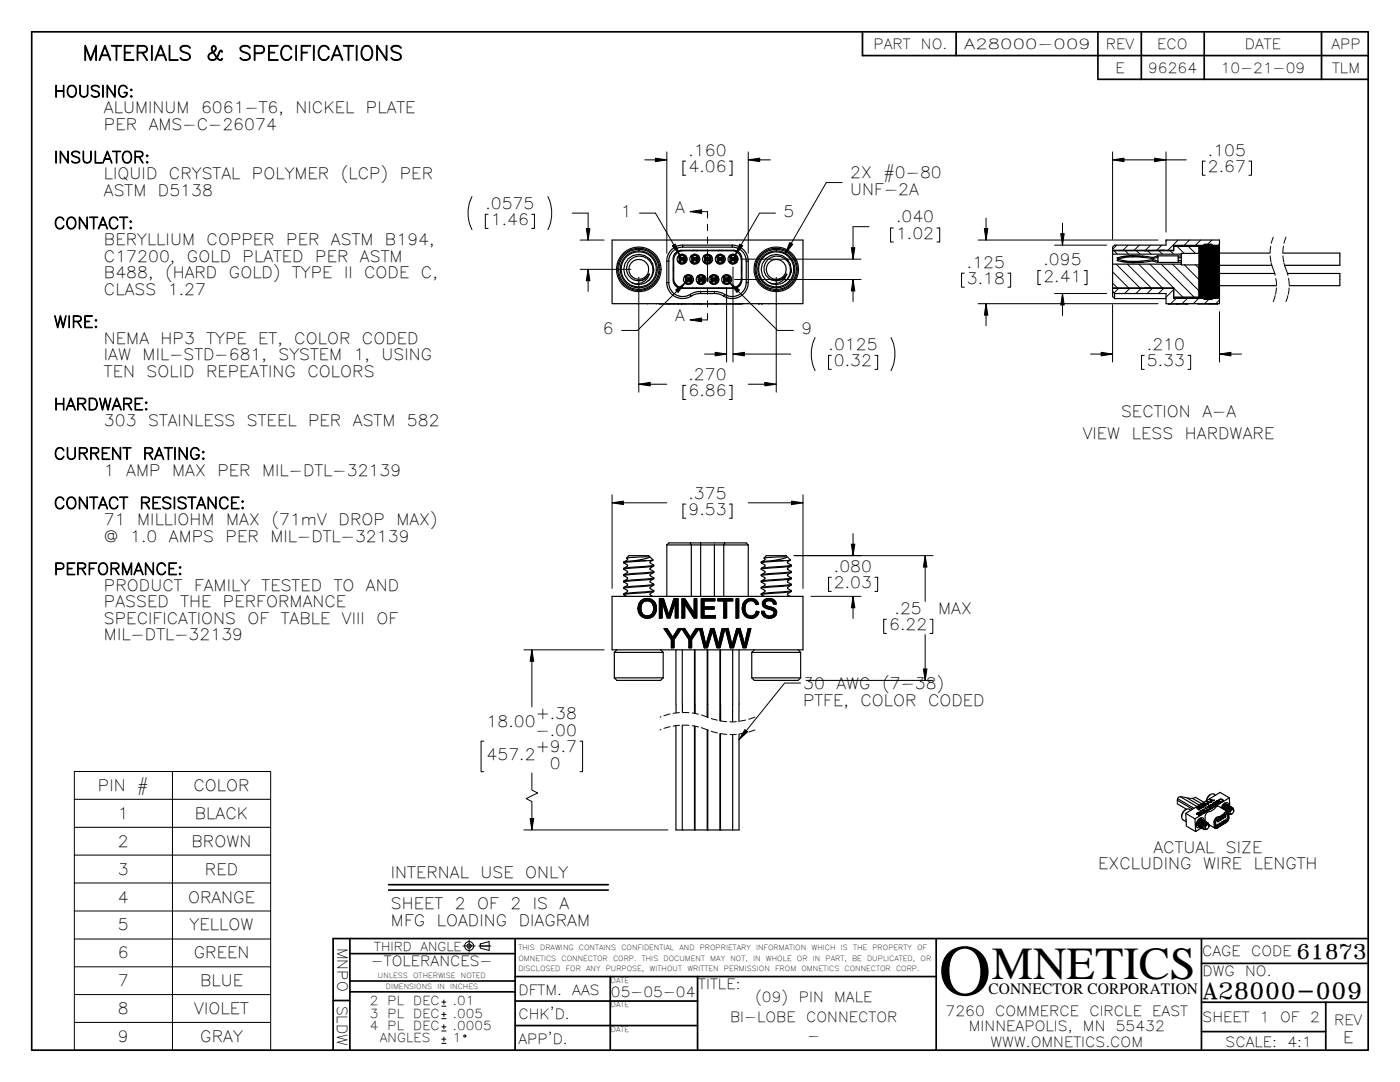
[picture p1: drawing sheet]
<svg xmlns="http://www.w3.org/2000/svg" width="279mm" height="216mm" viewBox="0 0 279 216" stroke-linecap="round" stroke-linejoin="round" font-family="sans-serif">
<defs><g id="words">
<text font-size="14.5" x="187.3" y="198.6">O</text>
<text font-size="9.2" x="197.9" y="195.3">MNETICS</text>
<text font-size="4.4" x="240" y="199.3">A28000-009</text>
<text font-size="4" x="258.7" y="191.3">61873</text>
<g font-size="3.9">
<text x="16.5" y="12">MATERIALS</text>
<text x="41.2" y="12">&amp;</text>
<text x="47.6" y="12">SPECIFICATIONS</text>
</g>
<text font-size="3.2" x="197.3" y="198.3">CONNECTOR CORPORATION</text>
<g font-size="3.1">
<text x="10.8" y="19.3">HOUSING:</text>
<text x="20.7" y="22.6">ALUMINUM</text>
<text x="40.1" y="22.6">6061-T6,</text>
<text x="59" y="22.6">NICKEL</text>
<text x="73" y="22.6">PLATE</text>
<text x="20.7" y="25.9">PER</text>
<text x="29.7" y="25.9">AMS-C-26074</text>
<text x="10.8" y="32.5">INSULATOR:</text>
<text x="20.7" y="35.8">LIQUID</text>
<text x="33.7" y="35.8">CRYSTAL</text>
<text x="50.3" y="35.8">POLYMER</text>
<text x="68" y="35.8">(LCP)</text>
<text x="79.8" y="35.8">PER</text>
<text x="137.4" y="31.1">.160</text>
<text x="137.4" y="34.4">4.06</text>
<text x="169.7" y="35.6">2X</text>
<text x="176.3" y="35.6">#0-80</text>
<text x="241.1" y="31.1">.105</text>
<text x="241.1" y="34.4">2.67</text>
<text x="20.7" y="39.1">ASTM</text>
<text x="31.5" y="39.1">D5138</text>
<text x="96.9" y="41.7">.0575</text>
<text x="169.7" y="38.9">UNF-2A</text>
<text x="10.8" y="45.6">CONTACT:</text>
<text x="98" y="45">1.46</text>
<text x="123.9" y="43.3">1</text>
<text x="134.8" y="42.5">A</text>
<text x="156.3" y="43.3">5</text>
<text x="178.8" y="44.4">.040</text>
<text x="178.8" y="47.7">1.02</text>
<text x="20.7" y="52.2">C17200,</text>
<text x="20.7" y="48.9">BERYLLIUM</text>
<text x="37.3" y="52.2">GOLD</text>
<text x="41.2" y="48.9">COPPER</text>
<text x="48.4" y="52.2">PLATED</text>
<text x="57.1" y="48.9">PER</text>
<text x="62.9" y="52.2">PER</text>
<text x="66.1" y="48.9">ASTM</text>
<text x="71.8" y="52.2">ASTM</text>
<text x="76.8" y="48.9">B194,</text>
<text x="193" y="53.4">.125</text>
<text x="208.2" y="52.9">.095</text>
<text x="20.7" y="58.8">CLASS</text>
<text x="20.7" y="55.5">B488,</text>
<text x="32.9" y="55.5">(HARD</text>
<text x="33.5" y="58.8">1.27</text>
<text x="45.7" y="55.5">GOLD)</text>
<text x="58.3" y="55.5">TYPE</text>
<text x="68.7" y="55.5">II</text>
<text x="72.7" y="55.5">CODE</text>
<text x="84" y="55.5">C,</text>
<text x="193" y="56.7">3.18</text>
<text x="208.2" y="56.2">2.41</text>
<text x="10.8" y="65.3">WIRE:</text>
<text x="134.8" y="64.1">A</text>
<text x="20.7" y="71.9">IAW</text>
<text x="20.7" y="68.6">NEMA</text>
<text x="28.5" y="71.9">MIL-STD-681,</text>
<text x="32.1" y="68.6">HP3</text>
<text x="41.2" y="68.6">TYPE</text>
<text x="51.5" y="68.6">ET,</text>
<text x="55.6" y="71.9">SYSTEM</text>
<text x="58.7" y="68.6">COLOR</text>
<text x="70.6" y="71.9">1,</text>
<text x="72.2" y="68.6">CODED</text>
<text x="76.1" y="71.9">USING</text>
<text x="120.3" y="66.7">6</text>
<text x="159.9" y="66.7">9</text>
<text x="165.4" y="69.8">.0125</text>
<text x="228.9" y="69.8">.210</text>
<text x="20.7" y="75.2">TEN</text>
<text x="29.2" y="75.2">SOLID</text>
<text x="41.1" y="75.2">REPEATING</text>
<text x="61.4" y="75.2">COLORS</text>
<text x="137.4" y="75.8">.270</text>
<text x="166.4" y="73.1">0.32</text>
<text x="228.9" y="73.1">5.33</text>
<text x="10.8" y="81.8">HARDWARE:</text>
<text x="137.4" y="79.1">6.86</text>
<text x="223.7" y="83.2">SECTION</text>
<text x="240" y="83.2">A-A</text>
<text x="20.7" y="85.1">303</text>
<text x="29.6" y="85.1">STAINLESS</text>
<text x="49.3" y="85.1">STEEL</text>
<text x="61.5" y="85.1">PER</text>
<text x="70.4" y="85.1">ASTM</text>
<text x="81.2" y="85.1">582</text>
<text x="216.1" y="87.6">VIEW</text>
<text x="225.9" y="87.6">LESS</text>
<text x="236.5" y="87.6">HARDWARE</text>
<text x="10.8" y="91.6">CURRENT</text>
<text x="20.7" y="94.9">1</text>
<text x="25.2" y="94.9">AMP</text>
<text x="28.5" y="91.6">RATING:</text>
<text x="34.4" y="94.9">MAX</text>
<text x="43.4" y="94.9">PER</text>
<text x="52.3" y="94.9">MIL-DTL-32139</text>
<text x="10.8" y="101.5">CONTACT</text>
<text x="27.8" y="101.5">RESISTANCE:</text>
<text x="137.4" y="99.5">.375</text>
<text x="20.7" y="104.8">71</text>
<text x="27.4" y="104.8">MILLIOHM</text>
<text x="45.1" y="104.8">MAX</text>
<text x="54.2" y="104.8">(71mV</text>
<text x="67.6" y="104.8">DROP</text>
<text x="79.1" y="104.8">MAX)</text>
<text x="137.4" y="102.8">9.53</text>
<text x="20.7" y="108.1">@</text>
<text x="26" y="108.1">1.0</text>
<text x="33.7" y="108.1">AMPS</text>
<text x="45" y="108.1">PER</text>
<text x="54" y="108.1">MIL-DTL-32139</text>
<text x="10.8" y="114.6">PERFORMANCE:</text>
<text x="20.7" y="117.9">PRODUCT</text>
<text x="38.7" y="117.9">FAMILY</text>
<text x="52.2" y="117.9">TESTED</text>
<text x="66.6" y="117.9">TO</text>
<text x="73" y="117.9">AND</text>
<text x="166.4" y="114.1">.080</text>
<text x="166.4" y="117.4">2.03</text>
<text x="20.7" y="121.2">PASSED</text>
<text x="20.7" y="124.5">SPECIFICATIONS</text>
<text x="36" y="121.2">THE</text>
<text x="44.5" y="121.2">PERFORMANCE</text>
<text x="49.4" y="124.5">OF</text>
<text x="56" y="124.5">TABLE</text>
<text x="68.2" y="124.5">VIII</text>
<text x="75.1" y="124.5">OF</text>
<text x="177.4" y="125.8">6.22</text>
<text x="178.5" y="122.5">.25</text>
<text x="187.2" y="122.5">MAX</text>
<text x="20.7" y="127.8">MIL-DTL-32139</text>
<text x="160.3" y="137.5">30</text>
<text x="166.9" y="137.5">AWG</text>
<text x="176.1" y="137.5">(7-38)</text>
<text x="106.9" y="143.5">+.38</text>
<text x="160.3" y="140.8">PTFE,</text>
<text x="171.7" y="140.8">COLOR</text>
<text x="185.2" y="140.8">CODED</text>
<text x="97.1" y="145.1">18.00</text>
<text x="106.9" y="146.8">-.00</text>
<text x="97.1" y="151.7">457.2</text>
<text x="106.9" y="150.1">+9.7</text>
<text x="109.7" y="153.4">0</text>
<text x="19.6" y="157.8">PIN</text>
<text x="27.4" y="157.8">#</text>
<text x="38.6" y="157.8">COLOR</text>
<text x="23.5" y="163.4">1</text>
<text x="38.9" y="163.4">BLACK</text>
<text x="23.5" y="168.9">2</text>
<text x="38.2" y="168.9">BROWN</text>
<text x="219.2" y="173.4">EXCLUDING</text>
<text x="230.2" y="170.1">ACTUAL</text>
<text x="240.1" y="173.4">WIRE</text>
<text x="244.7" y="170.1">SIZE</text>
<text x="250.2" y="173.4">LENGTH</text>
<text x="23.5" y="174.5">3</text>
<text x="40.9" y="174.5">RED</text>
<text x="78" y="175.2">INTERNAL</text>
<text x="95.9" y="175.2">USE</text>
<text x="104.8" y="175.2">ONLY</text>
<text x="23.5" y="180.1">4</text>
<text x="23.5" y="185.7">5</text>
<text x="37.5" y="180.1">ORANGE</text>
<text x="37.8" y="185.7">YELLOW</text>
<text x="78" y="181.5">SHEET</text>
<text x="78" y="184.7">MFG</text>
<text x="87.2" y="184.7">LOADING</text>
<text x="90.8" y="181.5">2</text>
<text x="95.2" y="181.5">OF</text>
<text x="101.9" y="181.5">2</text>
<text x="103.5" y="184.7">DIAGRAM</text>
<text x="106.3" y="181.5">IS</text>
<text x="111.7" y="181.5">A</text>
<text x="23.5" y="191.2">6</text>
<text x="38.7" y="191.2">GREEN</text>
<text x="23.5" y="196.8">7</text>
<text x="39.9" y="196.8">BLUE</text>
<text x="23.5" y="202.3">8</text>
<text x="38.8" y="202.3">VIOLET</text>
<text x="23.5" y="207.9">9</text>
<text x="40" y="207.9">GRAY</text>
<text x="268" y="208.2">E</text>
</g>
<g font-size="2.8">
<text x="174.3" y="9.7">PART</text>
<text x="183.8" y="9.7">NO.</text>
<text x="192.4" y="9.7">A28000-009</text>
<text x="220.7" y="9.7">REV</text>
<text x="231" y="9.7">ECO</text>
<text x="248.4" y="9.7">DATE</text>
<text x="265.7" y="9.7">APP</text>
<text x="222.6" y="14.5">E</text>
<text x="229.1" y="14.5">96264</text>
<text x="243.6" y="14.5">10-21-09</text>
<text x="265.8" y="14.5">TLM</text>
<text x="67.4" y="189.1" transform="rotate(90 67.4 189.1)">MNPO</text>
<text x="239.9" y="190.8">CAGE</text>
<text x="249.7" y="190.8">CODE</text>
<text x="74.1" y="192.7">-TOLERANCES-</text>
<text x="139.4" y="197.3">TITLE:</text>
<text x="240" y="194.8">DWG</text>
<text x="248.5" y="194.8">NO.</text>
<text x="67.3" y="200.6" transform="rotate(90 67.3 200.6)">SLDW</text>
<text x="103.5" y="198.5">DFTM.</text>
<text x="103.5" y="203.4">CHK'D.</text>
<text x="114.2" y="198.5">AAS</text>
<text x="121.9" y="199">05-05-04</text>
<text x="145.7" y="203.9">BI-LOBE</text>
<text x="150.7" y="200">(09)</text>
<text x="159.4" y="200">PIN</text>
<text x="160.9" y="203.9">CONNECTOR</text>
<text x="166.5" y="200">MALE</text>
<text x="188.7" y="202.7">7260</text>
<text x="198.6" y="202.7">COMMERCE</text>
<text x="217.4" y="202.7">CIRCLE</text>
<text x="230" y="202.7">EAST</text>
<text x="240" y="203.8">SHEET</text>
<text x="251.5" y="203.8">1</text>
<text x="255.5" y="203.8">OF</text>
<text x="261.4" y="203.8">2</text>
<text x="103.5" y="208.4">APP'D.</text>
<text x="161.1" y="207.7">-</text>
<text x="193.4" y="205.8">MINNEAPOLIS,</text>
<text x="197.7" y="208.8">WWW.OMNETICS.COM</text>
<text x="216.1" y="205.8">MN</text>
<text x="222.7" y="205.8">55432</text>
<text x="244.6" y="208.8">SCALE:</text>
<text x="256.9" y="208.8">4:1</text>
<text x="266.2" y="204.5">REV</text>
</g>
<g font-size="2.5">
<text x="73.8" y="200.6">2</text>
<text x="73.8" y="203.1">3</text>
<text x="77.4" y="200.6">PL</text>
<text x="77.4" y="203.1">PL</text>
<text x="82.5" y="200.6">DEC</text>
<text x="82.5" y="203.1">DEC</text>
<text x="90.4" y="200.6">.01</text>
<text x="90.4" y="203.1">.005</text>
<text x="73.8" y="205.5">4</text>
<text x="75.8" y="208">ANGLES</text>
<text x="77.4" y="205.5">PL</text>
<text x="82.5" y="205.5">DEC</text>
<text x="90.4" y="205.5">.0005</text>
<text x="90.4" y="208">1</text>
</g>
<g font-size="2.4">
<text x="74.7" y="189.7">THIRD</text>
<text x="83.9" y="189.7">ANGLE</text>
</g>
<g font-size="1.4">
<text x="103.5" y="191.7">OMNETICS</text>
<text x="103.5" y="189.6">THIS</text>
<text x="107.8" y="189.6">DRAWING</text>
<text x="112.1" y="191.7">CONNECTOR</text>
<text x="115.5" y="189.6">CONTAINS</text>
<text x="122.3" y="191.7">CORP.</text>
<text x="124" y="189.6">CONFIDENTIAL</text>
<text x="128.1" y="191.7">THIS</text>
<text x="132.4" y="191.7">DOCUMENT</text>
<text x="135.6" y="189.6">AND</text>
<text x="139.6" y="189.6">PROPRIETARY</text>
<text x="141.8" y="191.7">MAY</text>
<text x="145.8" y="191.7">NOT,</text>
<text x="150.3" y="191.7">IN</text>
<text x="150.9" y="189.6">INFORMATION</text>
<text x="152.8" y="191.7">WHOLE</text>
<text x="159" y="191.7">OR</text>
<text x="161.9" y="189.6">WHICH</text>
<text x="162.2" y="191.7">IN</text>
<text x="164.8" y="191.7">PART,</text>
<text x="167.8" y="189.6">IS</text>
<text x="170" y="191.7">BE</text>
<text x="170.2" y="189.6">THE</text>
<text x="173.1" y="191.7">DUPLICATED,</text>
<text x="174.1" y="189.6">PROPERTY</text>
<text x="183" y="189.6">OF</text>
<text x="183.7" y="191.7">OR</text>
<text x="75.4" y="195.1">UNLESS</text>
<text x="77" y="197.4">DIMENSIONS</text>
<text x="82.5" y="195.1">OTHERWISE</text>
<text x="87.3" y="197.4">IN</text>
<text x="89.8" y="197.4">INCHES</text>
<text x="92" y="195.1">NOTED</text>
<text x="103.5" y="193.7">DISCLOSED</text>
<text x="112.9" y="193.7">FOR</text>
<text x="117" y="193.7">ANY</text>
<text x="120.9" y="193.7">PURPOSE,</text>
<text x="121.9" y="196.1">DATE</text>
<text x="129.6" y="193.7">WITHOUT</text>
<text x="137.2" y="193.7">WRITTEN</text>
<text x="144.5" y="193.7">PERMISSION</text>
<text x="154.7" y="193.7">FROM</text>
<text x="160" y="193.7">OMNETICS</text>
<text x="168.5" y="193.7">CONNECTOR</text>
<text x="178.8" y="193.7">CORP.</text>
<text x="121.9" y="201">DATE</text>
<text x="121.9" y="205.9">DATE</text>
</g>
</g></defs>
<g fill="none" stroke="#000" stroke-width=".34">
<path d="M6.3 6.4h266.8l-.1 203.2h-266.7zM172.1 6.3v4.8h100.9M190.8 6.4v4.7M219.1 6.4v9.4h54M227.8 6.3v9.5M240.3 6.3v9.5M263.7 6.4v9.4M77.6 177.6h43.8M77.6 176.5h43.8M66.5 199.6h3.3M69.8 195.7h33M69.8 190.3h33"/>
<path d="M69.8 197.9h33M69.8 187.3v22.3M102.8 187.3v22.3M102.8 194.9h84M102.8 199.7h36.4M121.8 194.9v14.7M139.2 194.9v14.7M186.8 187.3v22.3M239.8 187.3v22.3M239.8 192.2h33.2M239.8 200h33.2M264.6 200v9.6"/>
<path d="M273 187.3h-206.5v22.3M102.8 204.6h36.4M239.8 205.8h24.8"/>
</g>
<g fill="none" stroke="#000" stroke-width=".2">
<path d="M94.2 39.2a7.3 7.3 0 0 0 0 6.6M109.3 39.2a7.5 7.5 0 0 1 0 6.6M128.7 31.9h4.4M133.1 30.3v20.2M136.8 32.2h-.5v2.8h.5M145.6 32.2h.5v2.8h-.5M149.3 31.9h4.4M149.3 30.3v20.2M168.1 36.4h-3.2l-8.1 14.1M222 31.9h14.7M222 30.3v17.4M232.7 30.3v16"/>
<path d="M240.5 32.2h-.5v2.8h.5M249.2 32.2h.6v2.8h-.6M97.4 42.8h-.5v2.8h.5M106.1 42.8h.6v2.8h-.6M114.2 42.5h3.2v5.4M115.8 47.9h4.8M115.8 53.7h10.1M117.4 53.7v4.4M127.5 55.3v23M127.6 42.5h3.2l4.8 8.3M136.7 56.5l-9.5 9.4h-3.1M137.7 42.2h3.5v1.3"/>
<path d="M141.2 44.8v1.2M141.2 47.3v1.3M141.2 49.8v6.4M141.2 57.5v1.2M145 57.4v14.8M145.7 56.5l9.5 9.4h3.1M146.3 53.3v18.9M146.6 55.8h25.2M147.9 51.7h23.9M154.7 42.5h-3.1l-4.8 8.3M154.9 55.3v23M170.2 55.8v4.4"/>
<path d="M173.4 45.2h-3.2v6.5M178.3 45.5h-.6v2.8h.6M187 45.5h.5v2.8h-.5M192.4 54.5h-.5v2.8h.5M195.2 47.9h35.9M196.8 43.5v4.4M201.1 54.5h.6v2.8h-.6M207.7 54h-.6v2.8h.6M210.5 58.6h10.4M210.5 48.9h10.4M212 44.5v4.4M212 58.6v4.4"/>
<path d="M216.4 54h.5v2.8h-.5M222 54.3l3.2 3.1M222 56.5l1 .9M222.3 50l.7 .7M222.7 52.7l4.8 4.7M222.9 48.9l-.9 .9M223.2 57.6l-.9 .9M224.6 50l.6 .7M225 52.7l4.7 4.7M225.1 48.9l-1 1M225.5 57.6l-1 1M226.8 50l.7 .7"/>
<path d="M227.2 52.7l4.8 4.7M227.4 48.9l-1 1M227.7 57.6l-1 1M229 50l.7 .7M229.5 52.7l4.7 4.7M229.6 48.9l-1 1M230 57.6l-1 1M231.3 50l.7 .7M231.7 52.7l6.7 6.6M231.9 48.9l-1.1 1M232.2 57.6l-1 1M232.9 47.9l-.2 .2"/>
<path d="M233.6 50l.6 .7M234 52.7l5.3 5.4M234.2 57.8l-1.5 1.5M234.2 57.5l1.9 1.8M234.7 59.5l-1 1.1M234.9 49.2l1.4 1.4M235.1 47.9l-2 2M236.4 52.9l2.9 2.9M237 59.5l-1.1 1.1M237.2 49.2l1.4 1.4M237.4 47.9l-1.1 1.1M238.6 52.9l.7 .7"/>
<path d="M239.2 59.5l-1.1 1.1M239.6 47.9l-1.1 1.1M241.3 59.7l-.9 .9M241.9 47.9l-.9 .9M243.4 59.9l-.8 .7M243.4 48.6l-.4 .4M253.5 51.1l.2 1.2M253.6 49.1l-.1 1.3M253.7 52.5l.8 2.4M254.1 47.3l-.4 1.2M254.5 59l-.4 1.2M254.6 55.6l.1 1.2"/>
<path d="M254.7 57.4l-.1 1.3M256 51.1l.2 1.2M256.1 49.1l-.1 1.3M256.2 52.5l.8 2.4M256.6 47.3l-.4 1.2M257 59l-.4 1.2M257.2 55.6l.1 1.2M257.3 57.4l-.2 1.3M127.5 76.7h5.6M136.8 76.9h-.5v2.8h.5M140.6 70.7h4.4M141.2 62.5v1.3h-3.5"/>
<path d="M141.2 60v1.3M145.6 76.9h.5v2.8h-.5M146.3 70.7h11.5M149.3 76.7h5.6M162.7 67.4a7.5 7.5 0 0 0 0 6.6M165.9 70.9h-.5v2.8h.5M174.6 70.9h.6v2.8h-.6M177.8 67.4a7.3 7.3 0 0 1 0 6.6M195.2 60.6h35.9M196.8 60.6v4.4M217.7 70.7h4.3M222 60.8v11.4"/>
<path d="M228.4 70.9h-.6v2.8h.6M237.1 70.9h.5v2.8h-.5M241.9 60.6v.1M243.4 70.7h4.4M243.4 62.2v10M122.2 98.7v18.7M160.3 98.7v18.7M122.2 100.3h10.9M128.1 119.7a1.95 1.95 0 0 1 2.9 1.5 1.95 1.95 0 0 1-2.5 2.1 2.11 2.11 0 0 1-.4-3.6zM136.8 100.6h-.5v2.8h.5M145.6 100.6h.5v2.8h-.5M149.3 100.3h11"/>
<path d="M158.5 110.9h27.7M161.8 119h10M165.9 115.2h-.5v2.8h.5M170.2 106.5v4.4M170.2 119v4.4M174.6 115.2h.6v2.8h-.6M184.6 110.9v9.1M104.6 129.7h16M106.2 129.7v11.3M128.2 120.2a1.38 1.38 0 0 1 1.8-.1 1.38 1.38 0 0 1 .4 1.7 1.28 1.28 0 0 1-1.4 1.1 1.28 1.28 0 0 1-1.1-1.4l.1-.9zM159.8 136.3h-3.2l-9.1 11.3M160.9 135.8h25.3"/>
<path d="M176.9 123.6h-.5v2.8h.5M184.6 126.6v9.2M185.6 123.6h.6v2.8h-.6M14.8 159.5h39.2M14.8 153.9h39.2v55.6h-39.2zM34.4 153.9v55.6M96.6 147.9h-.6v6.1h.6M106.2 154.2v3.4l1.1 .6-2.3 1.2 1.2 .5v5.7M115.7 147.9h.6v6.1h-.6M131.9 145.6h-.2M131.9 143l-.2 .1M133.7 142.5l-1.2 .3"/>
<path d="M133.7 145l-1.2 .3M135.6 142.2l-1.3 .1M135.6 144.7l-1.3 .2M136.2 144.7h1.3M136.2 142.2h1.3M138.1 144.8l1.3 .3M138.1 142.3l1.3 .2M140 145.2l1.4 .5M140 142.7l1.3 .5M141.9 143.4l1.3 .3M142 145.9l1.2 .4M143.8 143.8l1.2 .2"/>
<path d="M143.8 146.4l1.3 .1M146.9 144h-1.2M147 146.5l-1.3 .1M148.8 143.7l-1.2 .2M148.8 146.2l-1.2 .3M150.6 143.1l-1.2 .4M150.7 145.6l-1.2 .4M238.6 159.1l-.5 .2h-.6l-2.1-.3-.4 .4v1M14.8 165.1h39.2M14.8 170.6h39.2M14.8 176.2h39.2M104.6 165.6h28.7"/>
<path d="M14.8 181.8h39.2M14.8 187.4h39.2M14.8 192.9h39.2M14.8 198.5h39.2M88.2 199.9h.8M88.6 199.5v.9M92.4 188.8h2.4M93.6 187.6v2.4M95.5 188.8h2.5M95.8 188.4l1.8-.5v1.8l-1.8-.5zM14.8 204h39.2M88.2 203.3h.8"/>
<path d="M88.2 202.4h.8M88.2 208.2h.8M88.2 207.3h.8M88.2 205.7h.8M88.2 204.9h.8M88.2 200.8h.8M88.6 202v.8M88.6 204.5v.8M88.6 206.9v.9"/>
<circle cx="93.6" cy="188.8" r=".89"/>
<circle cx="93.6" cy="188.8" r=".41"/>
<circle cx="92.8" cy="206.7" r=".21"/>
</g>
<g fill="none" stroke="#000" stroke-width=".23">
<path d="M122.2 47.9h38.1v12.7h-38.1zM126.1 56.4l.5 .2M129.2 56.1a2.98 2.98 0 0 0 .2-4.6 2.98 2.98 0 0 0-4.6 .8 2.98 2.98 0 0 0 1.8 4.3M129.6 54.8v-.1a2.43 2.43 0 0 1-4 .5 2.43 2.43 0 0 1 1-3.9 2.8 2.8 0 0 1 3.5 1.7 2.8 2.8 0 0 1-1.6 3.6l-.9 .1-1-.1M129.6 54.8a2.6 2.6 0 0 1-3 1.8M129.6 54.8a2.21 2.21 0 0 1-2.6 1.2M129.7 51.7l.2 .2M130.5 53.7l-.1 .7M133.1 56.4l.1 1 .6 1 .7 .7 .9 .4 1.1 .1 .8-.2 .7-.3-.2-.3 .2-.2 .8-.3 1-.2M133.1 56.4h.4M133.1 52.1v4.3M133.1 52.1h.4"/>
<path d="M133.5 56.4v.6l.3 .8 .5 .6 .6 .4 1.4 .4 .6-.1 .8-.4M133.5 52.1v4.3M134.3 54l.2 .1M134.5 53.4l-.2 .1M134.9 50.4l.9-.4 10.8-.1 .5 .2 .6 .6 .3 .7 .1 4.4-.2 .8-.6 .7-1 .3h-10.2l-.7-.2-.7-.5-.4-.8v-4.7zM135.5 50.9l.4 .1M135.6 51.1v.5M135.6 51.6h.1M135.6 52.3l.1 .1M135.6 52.2h.1M135.6 51.4l.3 .3M135.6 51.4l-.1 .3 .1 .4h-.2v.3h.3"/>
<path d="M135.6 51.6h.3M135.7 51.1h-.1M135.7 52.3h-.1M135.7 51.1h-.3v.2l.3-.1M135.7 51l-.1 .1M135.7 51h.8M135.7 51v.2l.5 .3M135.7 52.2v.2M135.7 52.2a.47 .47 0 0 1 .8 0M135.7 52.4h.8M135.9 52.4l-.4 .1M135.9 51.8h-.3"/>
<path d="M135.9 50.8l.9 .3M135.9 51.8h-.3v.6M135.9 51.8l-.3 .2M135.9 51.7h.2M135.9 51.4v.3M135.9 51.8v.2M136.1 51.7h.1M136.2 51.7v.3l-.1-.3-.2 .1M136.2 51.7l.1 .1M136.2 51.5l-.1 .2M136.2 51.5v.2h.1M136.3 49.3h9.8"/>
<path d="M136.3 49.3l-1.2 .2-.9 .7-.6 .9-.1 1M136.3 48.9v.4M136.3 48.9h9.8M136.3 48.9l-1.3 .3-1 .7-.7 1-.2 1.2M136.3 51.4l-.1 .1M136.3 51.4v.3M136.3 51.8v.2M136.3 51.8l.3 .2M136.4 51.8h.2M136.4 51.8h.2v.6M136.4 51.6h.2M136.5 51l.1 .1"/>
<path d="M136.5 51.2l-.2 .2M136.5 51v.2M136.5 51.2l.2 .1M136.5 52.2v.2M136.5 51.1h.4M136.6 51.1h.1M136.6 52.3l-.1 .1M136.6 51.1v.5M136.6 51.6h.1M136.6 52.2h-.1M136.6 51.4l-.3 .3M136.6 51.3l.1 .3v.5"/>
<path d="M136.6 51.6h-.2M136.7 51.3l.1 .2M136.8 52.4l-.9 .3M136.8 55l.3 .1M136.8 51.5v.5l-.1 .1M136.8 52l-.1 .1M136.9 55.1v.6M136.9 55.7h.1M136.9 55.2h.1M136.9 56.4l.1 .1M136.9 56.2h.1M136.9 55.5l.3 .2"/>
<path d="M136.9 55.4l-.1 .4 .1 .4h-.2v.2h.3M136.9 55.7h.3M136.9 52.3l-.4 .1M137 55.1h-.3v.3h.2M137 55.3h-.1M137 55.1l-.1 .1M137 55.1v.2l.3 .2M137 55.1h.8M137 56.2v.3M137 56.2a.47 .47 0 0 1 .8 0M137 56.5h.8M137.1 51.5v.5"/>
<path d="M137.1 56.5l-.3 .1M137.2 54.8l.8 .3M137.2 55.9h-.3v.5M137.2 55.8l-.3 .3M137.2 55.7l.1 .1M137.2 55.5v.2M137.2 55.8v.3M137.3 55.5h.1M137.3 55.8h.3M137.3 55.5v.3M137.4 55.5v.5l-.1-.2h-.1M137.6 55.7l-.3 .1"/>
<path d="M137.6 55.5h-.2M137.6 55.5v.2M137.6 55.8v.3M137.6 55.8l.3 .3M137.6 55.9h.3v.5M137.8 55.1l.1 .1M137.8 55.3l-.2 .2M137.8 55.1v.2M137.8 55.3h.1M137.8 56.2v.3M137.8 55.1l.4 .1M137.9 55.4l.2 .1"/>
<path d="M137.9 55.1v.6M137.9 55.7h.1M137.9 56.4l-.1 .1M137.9 55.5l-.3 .2M137.9 55.4l.1 .3-.1 .5 .2-.2M137.9 55.7h-.3M138 56.4l-.8 .3M138.1 50.9l.3 .1M138.1 56l-.3 .2M138.1 55.5v.5M138.2 51.1v.5M138.2 51.6h.1"/>
<path d="M138.2 52.2h.1M138.2 51.4l.3 .3M138.2 51.6h.2M138.2 51.4l-.2 .3 .2 .4h-.3v.3h.3M138.2 51.1h.1M138.2 52.3l.1 .1M138.2 56.3l-.4 .1M138.2 51.1h-.3v.2l.4-.1M138.3 51l-.1 .1M138.3 52.2v.2M138.3 52.2a.47 .47 0 0 1 .7 0M138.3 52.4h.7"/>
<path d="M138.3 51h.7M138.3 51v.2l.4 .3M138.3 57.4l.2 .2M138.3 55.5v.5M138.4 52.4l-.3 .1M138.4 51.8h-.2M138.4 50.8l.9 .3M138.4 51.8h-.2v.6M138.5 49.9l-.2 .1M138.5 51.8v.2M138.5 51.8l-.3 .2M138.5 51.7h.1"/>
<path d="M138.5 51.4v.3M138.6 51.7l.3 .1M138.7 51.5v.5l-.1-.3-.1 .1M138.7 51.5l-.1 .2M138.9 51.7h-.3M138.9 51.4l-.2 .1M138.9 51.4v.3M138.9 51.8v.2M138.9 51.8l.2 .2M138.9 49.9l.1 .1M138.9 51.8h.2v.6M138.9 51.8h.3"/>
<path d="M138.9 51.6h.2M139 57.4l-.1 .2M139 51l.1 .1M139 52.2v.2M139 51v.2M139 51.2l-.1 .2M139 51.2l.2 .1M139.1 51.1h.4M139.1 51.1h.1M139.1 52.3l-.1 .1M139.1 51.1v.5M139.1 51.6h.1"/>
<path d="M139.1 52.2h-.1M139.1 51.4l-.2 .3M139.1 51.3l.2 .3-.1 .5M139.1 51.6h-.2M139.2 51.3l.2 .2M139.3 52.4l-.9 .3M139.3 55l.4 .1M139.4 52l-.2 .1M139.4 51.5v.5M139.4 55.1v.6M139.4 55.7h.1M139.4 55.2h.1"/>
<path d="M139.4 56.4l.2 .1M139.4 56.2h.2M139.4 55.5l.3 .2M139.4 55.4l-.1 .4 .1 .4h-.2v.2h.3M139.4 55.7h.3M139.5 52.3l-.4 .1M139.5 55.1h-.3v.3h.2M139.6 55.3h-.2M139.6 55.1l-.2 .1M139.6 55.1h.7M139.6 55.1v.2l.4 .2M139.6 56.2v.3"/>
<path d="M139.6 56.2a.47 .47 0 0 1 .7 0M139.6 56.5h.7M139.6 51.5v.5M139.7 56.5l-.4 .1M139.7 54.8l.9 .3M139.7 55.9h-.3v.5M139.7 55.8l-.3 .3M139.7 55.7l.2 .1M139.7 55.5v.2M139.7 55.8v.3M139.9 55.8h.1M140 55.8v.2l-.1-.2h-.2"/>
<path d="M140 55.8h.1M140 55.5l-.1 .3M140 55.5v.3l.1-.1M140.1 55.5h-.1M140.1 55.5v.2M140.1 55.8v.3M140.1 55.8l.3 .3M140.2 55.9h.2M140.3 55.1l.1 .1M140.3 55.3l-.2 .2M140.3 55.1v.2M140.3 55.3h.1"/>
<path d="M140.3 56.2v.3M140.4 55.1l.4 .1M140.4 55.2h.1M140.4 55.1v.6M140.4 55.7h.1M140.4 55.9v.5M140.4 56.4l-.1 .1M140.4 55.5l-.3 .2M140.4 55.7h-.2M140.5 55.4l.1 .1M140.6 56.4l-.9 .3M140.6 50.9l.3 .1"/>
<path d="M140.6 56l-.3 .2M140.6 55.5v.5M140.6 55.5l-.2-.1 .1 .3-.1 .5 .2-.2M140.7 51.1v.5M140.7 51.6h.1M140.7 52.2h.1M140.7 51.4l.3 .3M140.7 51.6h.3M140.7 51.6h.2M140.7 51.4l-.1 .3 .1 .4h-.2v.3h.3M140.7 51.1h.1M140.7 52.3l.1 .1"/>
<path d="M140.8 56.3l-.4 .1M140.8 51.1h-.3v.2l.3-.1M140.8 52.2v.2M140.8 51l-.1 .1M140.8 52.4h.8M140.8 51h.8M140.8 51v.2l.4 .3M140.9 55.5v.5M140.9 52.4l-.3 .1M140.9 51.8h-.2M141 50.8l.8 .3M141 51.8h-.3v.6"/>
<path d="M141 51.8l.1-.1 .1 .3M141 51.8v.2M141 51.8l-.3 .2M141 51.7h.1M141 51.4v.3M141.1 51.7l.3 .1M141.2 52l-.4 .2M141.2 51.5l-.1 .2M141.2 51.5v.5M141.2 52l.4 .2M141.4 51.7h-.3M141.4 51.4l-.2 .1"/>
<path d="M141.4 51.4v.3M141.4 51.8v.2M141.4 51.8l.3 .2M141.4 51.8h.3M141.4 51.8h.3v.6M141.5 51.6h.2M141.6 51l.1 .1M141.6 52.2v.2M141.6 51.2l-.2 .2M141.6 51v.2M141.6 51.2l.2 .1M141.6 51.1h.4"/>
<path d="M141.6 51.1h.1M141.6 52.3v.1M141.7 51.1v.5M141.7 51.6h.1M141.7 52.2h-.1M141.7 51.6h-.3M141.7 51.4l-.3 .3M141.7 51.3l.1 .3v.5M141.7 51.3l.2 .2M141.8 51.3l.1 .2M141.8 52.4l-.8 .3M141.9 55l.3 .1"/>
<path d="M141.9 52l-.2 .1M141.9 51.5v.5l-.1 .1M142 56.4l.1 .1M142 56.2h.1M142 55.5l.3 .2M142 55.4l-.1 .4 .1 .4h-.2v.2h.2M142 55.7h.2M142 55.7h.1M142 55.2h.1M142 55.1v.6M142 52.3l-.4 .1M142 55.1h-.2v.3h.2"/>
<path d="M142.1 55.3h-.1M142.1 55.1l-.1 .1M142.1 56.2v.3M142.1 56.2a.47 .47 0 0 1 .8 0M142.1 56.5h.8M142.1 55.1h.8M142.1 55.1v.2l.4 .2M142.2 51.5v.5M142.2 56.5l-.3 .1M142.2 54.8l.9 .3M142.2 55.9h-.2v.5M142.3 55.8v.3"/>
<path d="M142.3 55.8l-.3 .3M142.3 55.7l.1 .1M142.3 55.5v.2M142.4 55.8h.3M142.5 55.5v.5l-.1-.2h-.1M142.5 55.5l-.1 .3M142.6 58.2a3.6 3.6 0 0 1 2 .6M142.6 58.2h-2.8v.4l-.8 .1-1 .4M142.6 58.5l1.1 .2 .7 .4M142.6 58.2v.4h-2.8M142.7 55.7l-.3 .1M142.7 55.5h-.2"/>
<path d="M142.7 55.5v.2M142.7 55.8v.3M142.7 55.8l.3 .3M142.7 55.9h.3M142.9 55.1l.1 .1M142.9 56.2v.3M142.9 55.3l-.2 .2M142.9 55.1v.2M142.9 55.3h.1M142.9 55.1l.4 .1M142.9 55.2h.1M143 56.4l-.1 .1"/>
<path d="M143 55.5l-.3 .2M143 55.7h.1M143 55.7h-.3M143 55.1v.6M143 55.9v.5M143 55.4l.2 .1M143.1 56.4l-.9 .3M143.2 50.9l.3 .1M143.2 56l-.3 .2M143.2 55.5v.5M143.2 55.5l-.2-.1 .1 .3-.1 .5 .2-.2M143.3 51.6h.1"/>
<path d="M143.3 52.2h.1M143.3 51.4l.3 .3M143.3 51.4l-.2 .3 .2 .4h-.3v.3h.3M143.3 51.1v.5M143.3 51.6h.2M143.3 51.1h.1M143.3 52.3l.1 .1M143.3 56.3l-.4 .1M143.3 51.1h-.3v.2l.4-.1M143.4 51l-.1 .1M143.4 51h.7M143.4 51v.2l.4 .3"/>
<path d="M143.4 52.2v.2M143.4 52.2a.47 .47 0 0 1 .7 0M143.4 52.4h.7M143.4 57.4l.1 .2M143.4 55.5v.5M143.5 52.4l-.3 .1M143.5 51.8h-.2M143.5 50.8l.9 .3M143.5 51.8h-.2v.6M143.5 49.9l-.1 .1M143.6 51.8l-.3 .2M143.6 51.7h.1"/>
<path d="M143.6 51.4v.3M143.6 51.8v.2M143.7 51.7h.1M143.8 51.7v.3l-.1-.3-.1 .1M143.8 51.7l.1 .1M143.8 51.5l-.1 .2M143.8 51.5v.2h.1M143.9 51.4l-.1 .1M143.9 51.4v.3M143.9 51.8v.2M143.9 51.8l.3 .2M144 49.9l.1 .1"/>
<path d="M144 51.8h.2v.6M144 51.8h.3M144 51.6h.2M144.1 57.4l-.1 .2M144.1 51l.1 .1M144.1 51.2l-.2 .2M144.1 51v.2M144.1 51.2l.2 .1M144.1 52.2v.2M144.2 51.1h.4M144.2 51.1h.1M144.2 52.3l-.1 .1"/>
<path d="M144.2 51.6h.1M144.2 52.2h-.1M144.2 51.4l-.3 .3M144.2 51.3l.2 .3-.1 .5M144.2 51.1v.5M144.2 51.6h-.2M144.3 51.3l.1 .2M144.4 52.4l-.9 .3M144.4 55l.4 .1M144.4 52l-.1 .1M144.4 51.5v.5M144.5 55.1v.6"/>
<path d="M144.5 55.7h.1M144.5 55.2h.1M144.5 56.4l.1 .1M144.5 56.2h.1M144.5 55.5l.3 .2M144.5 55.4l-.1 .4 .1 .4h-.2v.2h.3M144.5 55.7h.3M144.6 52.3l-.4 .1M144.6 55.1h-.3v.3h.2M144.6 55.3h-.1M144.6 55.1l-.1 .1M144.6 55.1h.8"/>
<path d="M144.6 55.1v.2l.5 .2M144.6 56.2v.3M144.6 56.2a.47 .47 0 0 1 .8 0M144.6 56.5h.8M144.7 51.5v.5M144.8 56.5l-.4 .1M144.8 54.8l.8 .3M144.8 55.9h-.3v.5M144.8 55.8l-.3 .3M144.8 55.7l.1 .1M144.8 55.5v.2M144.8 55.8v.3"/>
<path d="M144.9 55.8h.2M145.1 55.8v.2l-.2-.2h-.1M145.1 55.8h.1M145.1 55.5l-.2 .3M145.1 55.5v.3l.1-.1M145.2 55.5h-.1M145.2 55.5v.2M145.2 55.8v.3M145.2 55.8l.3 .3M145.2 55.7h.3M145.4 55.1l.1 .1M145.4 55.3l-.2 .2"/>
<path d="M145.4 55.1v.2M145.4 55.3h.1M145.4 56.2v.3M145.4 55.1l.4 .1M145.5 55.2h.1M145.5 55.1v.6M145.5 55.7h.1M145.5 55.9v.5M145.5 56.4l-.1 .1M145.5 55.5l-.3 .2M145.5 55.9h-.3M145.5 55.4l.2 .1"/>
<path d="M145.6 56.4l-.8 .3M145.7 50.9l.3 .1M145.7 56l-.3 .2M145.7 55.5v.5M145.7 55.5l-.2-.1 .1 .3-.1 .5 .2-.2M145.8 51.6h.1M145.8 51.8h.2M145.8 51.1v.5M145.8 51.4l-.1 .3 .1 .4h-.2v.3h.3M145.8 52.2h.1M145.8 51.4l.3 .3M145.8 51.6h.2"/>
<path d="M145.8 51.1h.1M145.8 52.3l.1 .1M145.8 56.3l-.4 .1M145.9 51.1h-.3v.2l.3-.1M145.9 52.2v.2M145.9 52.2a.47 .47 0 0 1 .8 0M145.9 52.4h.8M145.9 51l-.1 .1M145.9 51h.8M145.9 51l.2 .4M146 55.5v.5M146 52.4l-.3 .1"/>
<path d="M146 50.8l.9 .3M146 51.8h-.2v.6M146.1 57.4h-9.8l-.9-.2-.6-.5-.3-.9v-4.2l.2-.6 .7-.7 .9-.3h10l.8 .3 .5 .6 .3 .7v4.3l-.3 .7-.3 .4-.6 .3-.6 .2M146.1 51.4l.1 .1M146.1 51.8v.2M146.1 51.8l-.3 .2M146.1 51.7h.1M146.1 51.4v.3M146.1 48.9l1.3 .3 1 .6 .7 1 .2 1.3M146.1 48.9v.4M146.1 49.3l1 .2 1 .6 .6 .9 .2 1.1M146.2 51.5h.1"/>
<path d="M146.2 51.7l.3 .1M146.2 51.5v.2M146.3 51.5v.5l-.1-.3-.1 .1M146.5 51.7h-.3M146.5 51.4l-.2 .1M146.5 51.4v.3M146.5 51.8v.2M146.5 51.8l.3 .2M146.5 51.6h.3M146.5 51.8h.3M146.5 51.8h.3v.6M146.7 51.2l-.2 .2"/>
<path d="M146.7 52.2v.2M146.7 51l.1 .1M146.7 51v.2M146.7 51.2l.1 .1M146.7 51.1h.4M146.7 51.1h.1M146.7 52.3v.1M146.8 51.6h.1M146.8 51.1v.5M146.8 51.3l.1 .3-.1 .5M146.8 52.2h-.1M146.8 51.4l-.3 .3"/>
<path d="M146.8 51.3l.2 .2M146.9 52.4l-.9 .3M147 52l-.2 .1M147 51.5v.5M147.1 52.3l-.4 .1M147.2 51.5v.5M148 53.4l.1 .1M148.1 54l-.1 .1M148.9 52.1v4.3M148.9 56.4h.4M148.9 56.4l-.3 1.3-1 1-.6 .4-.9 .1-.7-.1-.7-.3-.3 .3M148.9 52.1h.4"/>
<path d="M149.3 56.4l-.1 .9-.3 .7-.6 .8-.7 .4-1.5 .4-.9-.1-.8-.4M149.3 52.1v4.3M153.5 56.4l.5 .2M156.6 56.1a2.98 2.98 0 0 0 .2-4.6 2.98 2.98 0 0 0-4.6 .8 2.98 2.98 0 0 0 1.8 4.3M157 54.8v-.1a2.43 2.43 0 0 1-4 .5 2.43 2.43 0 0 1 1-3.9 2.8 2.8 0 0 1 3.6 1.7 2.8 2.8 0 0 1-1.6 3.6l-.9 .1-1.1-.1M157 54.8a2.6 2.6 0 0 1-3 1.8M157 54.8a2.21 2.21 0 0 1-2.6 1.2M157.1 51.7l.2 .2M157.8 54.4l.1-.3-.1 .4M157.9 53.7v.4M222 58.2v1l.4 .4M222 50v-.7l.4-.4h10.3v-1h10.7v2.6"/>
<path d="M222 57.4h12.2v2.1M222 57.6h12.2M222 50.7v2M222 52.7v5.5M222 50.7h13.8M222 52.7h13.8M222 58.2l.4 .4M222.4 58.6v1M222.4 59.6h10.3M223 51.5h.1M223 52h.1M223 51.5l.1 .2h.1"/>
<path d="M223.1 51.7l.1 .1M223.1 51.7h.1M223.1 51.7l-.1 .3M223.1 51.4l-.1 .1M223.1 51.4l.1 .3M223.2 51.8l1 .2M223.2 51.8l-.1 .2M223.8 52.2l2.3 .2M223.8 51.2l-.7 .2M223.8 51.2l.4 .1M224.2 52.2l1.9 .1M224.2 51.3v.1"/>
<path d="M224.2 52l1.9 .2M224.2 51.4l-1 .3M224.2 52v.2h-.4l-.7-.2M226.1 52.3l1.9-.1 .1 .1M226.1 51l-2.3 .2M226.1 52.3h.1M226.1 52.4h.1M226.1 51h.1M226.1 51l2 .1M226.1 51.2l1.9 .1 2 .3 1.1-.3M226.1 51.3l-1.9 .1M226.1 51.1l-1.9 .2"/>
<path d="M226.1 51.3h.1M226.1 51.1h.1M226.1 52.2h.1M228.1 52.3l-2 .1M228.1 51.1l-.1 .1-1.9-.1M228.1 52.3l2-.3 1 .4M228.4 57.4l3.9 .2M231.1 51.1h4v.4M231.1 51.1v1.3h4v-.4M231.1 51.1h-.2a3.8 3.8 0 0 1-2.6 0h-.2M231.1 52.1l-1.1-.3-3.9 .4M232.3 49.9l-3.9 .1"/>
<path d="M234.2 49v.9h-12.2M234.2 49.2h5.1M234.2 49h6.1v-.2h1.6v.2h1.5h-1.5v-.2h-1.6v.2zM234.2 59.5h6.1v.2l3.1-.2h-1.5v.2h-1.6v-.2zM235.1 51.1h.7M235.1 52.3h.7M235.1 52h.7M235.1 51.5v.5M235.8 51.4l-.7 .1M239.3 52.9h14.5M239.3 50.5h14.2M239.3 49.2v3.7"/>
<path d="M239.3 52.9v6.4h-5.1M239.3 50.6h-3.5v2.3h3.5M239.3 49.2h-5.1v.8h-12.2v.7M243.4 57h11.4M243.4 54.6h11M243.4 52.9v7.7h-10.7v-2h-10.3M256 50.5h11.4v2.4h-11M256.9 54.6h10.5v2.4h-10.1M127.3 60.6v.1M129.2 60.6v.1M131 60.6v.1M131.6 60.6l11.2 .1"/>
<path d="M132.4 60.6v.1M133.3 60.6v.1M133.5 60.6v.1M133.6 60.6v.1M134.5 60.6v.1M135.3 60.6v.1M135.4 60.6v.1M136 60.6v.1M136.1 60.6v.1M136.7 60.6v.1M138.5 60.6v.1M139.1 60.6v.1"/>
<path d="M139.5 60.6l.1 .1M140 60.6v.1M142.7 60.6v.1M142.8 60.6v.1M142.8 60.7h.4M143 60.6v.1M143.2 60.6h4.9M146.2 60.6v.1M146.3 60.6v.1M146.9 60.6v.1M147.4 60.6v.1M147.7 60.6v.1"/>
<path d="M149.9 60.6v.1M151.4 60.6v.1M151.5 60.7h.1M151.5 60.6v.1M152 60.6l.1 .1M152.1 60.6v.1M153.5 60.6v.1M154.9 60.6v.1M155 60.6v.1M233.1 60.6h3.9l-.4 .1M233.6 60.6v.1M234.8 60.7h.4"/>
<path d="M237.1 60.6v.1M239.1 60.6h3.9M241.3 60.6v.1M242.9 60.6v.1M122.2 119h38.1v10.7h-38.1zM124.5 114.7v.2a.78 .78 0 0 1 .8 .5l-.8 .5M124.5 117.2v.2l.8 .5a.78 .78 0 0 1-.8 .6M124.5 113.4v.2M124.5 116v.1M124.5 118.5v.2M124.5 113.6l.8 .6-.8 .5M124.5 116.1l.8 .5a.78 .78 0 0 1-.8 .6"/>
<path d="M124.5 118.7l.6 .3M125.1 111.4l2.5-.3 2 .1-.9 .3-2.1 .4M126.6 111.9h2.2M126.6 111.9l-1.9 .2h-.2v.2a.78 .78 0 0 1 .8 .6l-.8 .5M127.9 119.9a1.91 1.91 0 0 1 2.5-.1 1.91 1.91 0 0 1 .5 2.4 1.89 1.89 0 0 1-2.6 1 1.89 1.89 0 0 1-.8-2.6zM128.8 111.9l-3.4 .2-.8 .2M130.3 111.8l-1.5 .1M130.3 111.7l-.8-.8h-4l-.4 .5 .1 .3-.7 .4M130.3 111.8l-.6 .4 .8 .6v.2l-.8 .5a.78 .78 0 0 0 .8 .5M130.4 113l-5.9 .6M130.4 116.8l-5.9 .6M130.4 118l-5.9 .7"/>
<path d="M130.4 117.8l-5.9 .7M130.4 114l-5.9 .7M130.4 116.6l-5.9 .6M130.4 115.3l-5.9 .7M130.4 112.8l-5.9 .6M130.5 114v.2l-.2 .1-5.8 .6M130.5 116.6v.2M130.5 116.8a.78 .78 0 0 0-.8 .5l.8 .6v.1a.78 .78 0 0 0-.8 .6l.6 .4M130.5 115.5l-.8 .5 .8 .6M130.5 114.2l-.8 .5a.78 .78 0 0 0 .8 .6v.2M130.5 115.5l-5.9 .6M131.6 119.5h.8l1.1 3.2 1-3.2h.8v3.8h-.5v-3.2l-1.1 3.2h-.5l-1.1-3.2v3.2h-.5z"/>
<path d="M133.1 108.7h4.9M133.1 108.7v10.3M136.1 119.5h.6l1.8 2.8v-2.8h.6v3.8h-.6l-1.8-2.9v2.9h-.6zM137.8 108.3h2M137.8 108.3l.2 .4M137.8 108.3h-4.3l-.4 .4M138 108.7h4.6M138 108.7v10.3M139.8 108.3h4.9M139.8 108.3v10.7M140 119.5h2.7v.4h-2.2v1.2h2v.4h-2v1.4h2.3v.4h-2.8zM142.6 108.7h1.8"/>
<path d="M142.6 108.7v10.3M143.2 119.5h3v.4h-1.2v3.4h-.5v-3.4h-1.3zM144.4 108.7v10.3M144.4 108.7h4.9M144.7 108.3l-.3 .4M144.7 108.3h4.2l.4 .4M146.9 119.5h.5v3.8h-.5zM148.7 119.8a1.63 1.63 0 0 1 2.7 .7l-.5 .2a1.15 1.15 0 0 0-1.5-.8 1.15 1.15 0 0 0-.7 1.5 1.18 1.18 0 0 0 .8 1.5 1.18 1.18 0 0 0 1.5-.9l.5 .1a1.72 1.72 0 0 1-2 1.2 1.72 1.72 0 0 1-1.4-1.9l.2-.9zM149.3 108.7v10.3M151.9 114.7v.2a.78 .78 0 0 1 .8 .5l-.8 .5M151.9 117.2v.2l.8 .5a.78 .78 0 0 1-.8 .6M151.9 113.4v.2"/>
<path d="M151.9 116v.1M151.9 118.5v.2M151.9 113.6l.8 .6-.8 .5M151.9 116.1l.8 .5a.78 .78 0 0 1-.8 .6M151.9 118.7l.6 .3M151.9 112.1l.8-.4-.2-.4 .4-.4h4l.9 .9-.6 .3v.2l.7 .5v.2l-.8 .5a.78 .78 0 0 0 .8 .5M152.4 119.8a1.49 1.49 0 0 1 2.5 .7h-.5l-.1-.3a1.01 1.01 0 0 0-1.6 0v.2a.81 .81 0 0 0 1 .7 1.32 1.32 0 0 1 1.3 1.1l-.1 .6a1.58 1.58 0 0 1-1.7 .6 1.58 1.58 0 0 1-1.2-1.4h.5a1 1 0 0 0 .9 .9 1 1 0 0 0 1.1-.6l-.2-.4-.2-.2a2.67 2.67 0 0 1-1.8-.8l-.2-.4zM152.5 111.4l2.5-.3 2 .1-.9 .3-2.1 .4M154 111.9h2.3M154 111.9l-1.9 .2h-.2v.2a.78 .78 0 0 1 .8 .6l-.8 .5M156.3 111.9l-3.5 .2-.8 .2M157.7 111.8l-1.4 .1"/>
<path d="M157.8 113l-5.8 .6M157.8 116.8l-5.8 .6M157.8 118l-5.8 .7M157.8 117.8l-5.8 .7M157.8 114l-5.8 .7M157.8 116.6l-5.9 .6M157.8 115.3l-5.9 .7M157.8 112.8l-5.9 .6M157.9 116.8a.78 .78 0 0 0-.8 .5l.8 .6v.1a.78 .78 0 0 0-.8 .6l.6 .4M157.9 115.5l-.8 .5 .8 .6M157.9 114.2l-.8 .5a.78 .78 0 0 0 .8 .6v.2M157.9 114v.2l-.2 .1-5.7 .6"/>
<path d="M157.9 116.6v.2M157.9 115.5l-5.9 .6M122.6 135.3l.5 .5h8.7l.6-.5M122.6 130.2v5.1M122.6 135.3h9.8M122.6 130.2h9.8M123.1 129.7l-.5 .5M128.1 120.5a1.3 1.3 0 0 1 1.6-.6 1.3 1.3 0 0 1 .8 1.5 1.3 1.3 0 0 1-1.3 1.5 1.3 1.3 0 0 1-1.3-1.4zM131.8 129.7l.6 .5v5.1M132.5 125.4h.6l1.2 1.7 1.1-1.7h.6l-1.5 2.2v1.7h-.5v-1.7zM134.9 129.7v12.6M136 125.4h.7l1.1 1.7 1.1-1.7h.6l-1.5 2.2v1.7h-.5v-1.7z"/>
<path d="M136.2 129.7v10.8M138.6 129.7v12.6M138.7 129.7v12.7M139.6 125.4h.5l.8 3.3 .9-3.3h.7l.9 3.3 .7-3.3h.6l-1 3.9h-.6l-.9-3.4-1 3.4h-.7zM141.1 129.7v13.4M141.2 129.7l.1 13.4M143.7 129.7v14.1M143.8 129.7v14.2M144.8 125.4h.5l.8 3.3 .9-3.3h.7l.8 3.3 .8-3.3h.6l-1 3.9h-.6l-.9-3.4-1 3.4h-.7zM146.2 129.7v14.3M147.5 129.7v14.3M150 135.3l.5 .5h8.8l.5-.5"/>
<path d="M150 130.2v5.1M150 135.3h9.8M150 130.2h9.8M150.5 129.7l-.5 .5M159.3 129.7l.5 .5v5.1M134.9 144.8v20.8h1.3M136.2 144.7v20.9M136.2 140.5v1.7M138.6 144.9v20.7M138.7 144.9v20.7M141.1 145.6v20M141.2 145.7v19.9"/>
<path d="M143.7 146.4v19.2M143.8 146.4v19.2M146.2 146.6v19M147.5 146.5v19.1h-1.3M234.9 159.7l3.1 1.8M235 159.4l3.3 1.9M235.6 159l3.3 1.9M236.9 159.2l2.5 1.5M238 159.3l1.8 1.1M238.6 159.1l1.7 1M240.7 159.9l1 .2h-.6l.1 .3h-.1l-.1-.3zM240.7 159.9h.1"/>
<path d="M240.7 159.9l.3 .2M241.3 159.5l1.1 .2h-.7l.2 .3-.2 .1-.1-.4zM241.3 159.5h.1M241.3 159.5l.3 .2M241.6 158.5l-.6 .6-.3 .7M241.6 159.7l.1 .4M241.6 159.7h.1M241.9 160l-.2 .1M242.4 159.7h-.7M242.4 159.7h.1M242.6 158.7a.89 .89 0 0 0-1.5 .3l-.3 .8M242.8 159.9h.1"/>
<path d="M242.8 159.9l.5 .3M243.3 159.7a.4 .4 0 0 0 .7 0M243.3 159.9l-.1-.2 .1 .2M243.3 159.9h.7M243.3 159.9h.1M243.4 159.6l-.1 .1zM243.4 159.6h.5M243.4 159.6l.4-.1 .2 .2-.1-.1M243.9 159.6h.1M244 159.9l.1-.2-.1 .2M244 159.9h-.7M244.1 159.7a.57 .57 0 0 0-.9 0"/>
<path d="M245.3 159.2l-1.8-1.1-6.9 4.2M245.3 159.2l-6.8 4.2M245.3 159.2l.1 1.7M136.2 165.6h2.4M138.6 165.6h.1M138.7 165.6h2.4M141.1 165.6h2.6M143.7 165.6h2.5M235 160.4l1.8 1.1M236.6 161.5a1.67 1.67 0 0 0-.8 1.5M236.6 162.3l1.9 1.1M236.6 162.3l.2 2.5 1.8 1.1"/>
<path d="M236.7 163.5v.1M237.7 161.7l-.4-.2a1.41 1.41 0 0 0-1.2 2.1l.6 .4M238.5 163.4l.1 2.5 1.2-.7M238.7 164.6l.2 .1M238.7 161.1l.9 .2-.4-.5 .1-.1 .9 .3-.8-.2 .4 .5-.2 .1-.7-.3 .5 .4-.2 .1zM238.7 161.1l.5 .5M238.7 164.4l.3 .3M238.8 162.4l.1 .1M238.9 164.7h.1M238.9 162.5h.1M238.9 162.5h.2M238.9 161.1l.3 .1"/>
<path d="M239.1 162.5h.1M239.2 160.8h.1M239.2 161.2h.1M239.2 161.2l.4 .2M239.2 160.8l.4 .5M239.2 161.6h.1M239.3 164.9l.1 .1M239.3 163.4h.4M239.4 162.2l-.5 .2M239.4 160.8l.7 .3M239.4 161.5l-.2 .1M239.4 163.5l-.3 .1"/>
<path d="M239.5 162l.1 .1zM239.5 161.9a.6 .6 0 0 1 .9 0M239.5 162.2h-.5l-.1 .2h.2a.38 .38 0 0 1 .6 .1l-.4 .2 .3-.3-.6 .1-.2-.2M239.5 162.2l-.4-.1-.3 .2M239.5 162.2h-.1M239.5 163.3l.1 .1M239.5 163.3h.1M239.5 162.1h.1M239.5 162.4h.1M239.5 162.4l-.4 .1M239.5 165.1a.52 .52 0 0 1-.6 0 .52 .52 0 0 1-.2-.6 1.6 1.6 0 0 1 1.1-1.4l.3 .2 .2 .5a.76 .76 0 0 0-.8 .4 .76 .76 0 0 0 .1 .9h.1M239.6 162.4h.1"/>
<path d="M239.6 162.4v.1M239.6 161.4h.1M239.6 162.1v-.2l.2-.1 .4 .1a.26 .26 0 0 1 0 .3 .26 .26 0 0 1-.4 0h.5l.1-.2-.1 .2M239.7 161.8l-.1 .1M239.7 161.8h.1M239.7 161.8l.5 .1M239.7 160.5h.1M239.7 160.5l.5 .5M239.8 163.4v.1M239.8 162.5l-.3 .1h-.3M239.8 163.4a.85 .85 0 0 0-.7 1.4M239.8 161.3l-.2 .1"/>
<path d="M239.8 165.2h.1M239.8 164.1v.1M239.8 162.2v.1M239.9 160.5l.2 .2M239.9 163.6l-.1-.2a.81 .81 0 0 0-.7 .6 .81 .81 0 0 0 .1 .8M240 163.6a.85 .85 0 0 0-.7 1.3M240 163.6h.1M240 161.5l.7 .4M240 161.5h.1l.7 .4M240.1 163.7a.76 .76 0 0 0-.9 .4 .76 .76 0 0 0 .2 .9h.1M240.1 160.2v.1M240.1 160.6v.1"/>
<path d="M240.1 160.7l.5 .1M240.1 160.3l.4 .4M240.2 161.9l.1 .2M240.2 161.9h.1M240.2 161l-.1 .1M240.2 161h.1M240.2 165.5h.1M240.2 163.7a.82 .82 0 0 0-.7 .5 .82 .82 0 0 0 .1 .9M240.3 162.2l-.5 .1M240.3 162.2h.1M240.3 161h-.1M240.3 161l-.5-.5 .8 .3 .1-.1-.4-.4 .8 .2-.9-.3h-.1l.4 .5-.8-.2 .5 .5"/>
<path d="M240.3 160.3l.8 .2M240.4 163.8l.1 .1M240.4 163.8a.85 .85 0 0 0-.6 1.4M240.5 161.3l.6 .3M240.5 161.3h.1M240.5 161.3l.7 .2h.3l-.6 .3 .2-.2zM240.5 164.5l-.2 .8a.37 .37 0 0 0 .6 .1M240.6 160.8h.1M240.6 164h.1M240.6 164a.83 .83 0 0 0-.7 .5 .83 .83 0 0 0 .1 .8M240.7 160.7l-.1 .1M240.7 161.9h.1"/>
<path d="M240.7 164.8l.2-.2a.42 .42 0 0 1 .4 .5 .42 .42 0 0 1-.5 .3h-.2v-.2zM240.7 164.1l-.1-.1a.8 .8 0 0 0-.7 .5 .8 .8 0 0 0 .2 .9M240.8 161.9h-.1M240.8 161.9h.1M240.8 161.8h.1M240.9 161l.1 .1M240.9 161l.5-.3 .7 .4-.5 .3 .3-.3-.2-.1-.4 .2 .3-.2-.2-.2zM240.9 164.2h.2l.1 .3 1.3 .8M240.9 164.2l-.4 .3M240.9 164.2l-.4 .8a.69 .69 0 0 1 .7-.5l.1 .3M240.9 164.1a.82 .82 0 0 0-.8 .5 .82 .82 0 0 0 .1 .8M240.9 161.8h.1"/>
<path d="M241 161.1h.1M241 164.4l-.3 .2M241 164.2l-.1-.1a.85 .85 0 0 0-.6 1.4h.2M241 160.1l.1 .4M241 160.1h.1M241.1 164.2h-.2l-.4 .3M241.1 160.1h.5M241.1 160.4v.1M241.2 160.4h.1M241.2 160.4l-.1 .1M241.2 161.2h.1M241.3 161.2h.1"/>
<path d="M241.5 161.5h.1M241.5 161.5l-.6 .3M241.5 161.4h.1M241.5 160.6l.7 .4M241.5 160.6h1l-.5-.3h.1l.6 .4h-.9l.5 .3h-.1zM241.5 160.6h.1M241.6 161l-.2-.2-.4 .3M241.7 160.1h-.1M241.8 160.7h.9M241.9 161.1l-.2-.1-.4 .2M242 160.3v.1M242 160.4l.5 .2"/>
<path d="M242.1 161.1l-.6 .3M242.2 160.2l.7 .3-.4-.5 .9 .2-.6-.3 .1-.1 .7 .4-.2 .1-.7-.2 .3 .4-.1 .1zM242.2 160.2l.7 .4M242.2 160.2h.1M242.2 161h.1M242.3 161h.1M242.3 161h-.1M242.5 160l.4 .5M242.6 165l.1 .1M242.7 160.1l.7 .2M242.8 163.6l2-1.2h.2l.1 1.1-.1 .3-2.2 1.3-.2-.2v-.8zM242.8 163.3l.7-.3 1.2-.9h.3l.2 .1v1.1l-.2 .5-2 1.4a.32 .32 0 0 1-.4 0 .32 .32 0 0 1-.1-.3 1.55 1.55 0 0 1 .3-1.6z"/>
<path d="M242.9 160.6h.1M242.9 163.5l1.8-1.1 .3 .2 .1 .8-.2 .4-2.1 1.3-.2-.2v-.9zM242.9 164.5l.2 .1-.2 .4-.1-.3zM243.1 160.5l-.2 .1M243.1 163.6a.19 .19 0 0 1 .2 .2 .19 .19 0 0 1-.3 .1zM243.3 164.3l.1-.1a.21 .21 0 0 1 .1 .3 .21 .21 0 0 1-.3 .1zM243.4 160.3h.1M243.6 160.2l-.2 .1M243.6 160.2h.1M243.6 163.3h.1l.1 .1-.3 .3-.1-.2zM243.7 164.1l.3-.1v.1l-.2 .3zM243.7 161.2a1.11 1.11 0 0 1 1.4-.9l.1 .5-.2-.1-.2 .1-.5 .7"/>
<path d="M243.9 163.1l.2-.1 .1 .1-.2 .3zM244.2 163.7h.2l.1 .1-.3 .3zM244.3 160.4h.3M244.3 160.5l-.3 .1M244.4 160.3l.2 .1M244.4 160.3h.1M244.5 162.7h.1l.1 .2-.3 .3zM244.7 163.4h.1a.21 .21 0 0 1 .1 .3 .21 .21 0 0 1-.3 0zM244.7 161.1v.1M244.7 160.4a.77 .77 0 0 0-.8 .9M244.8 160.5l-.1-.1a.87 .87 0 0 0-.8 .9M244.8 162.4h.1"/>
<path d="M244.9 160.6l-.6 .2-.2 .6M244.9 160.6h.1M245 161.9l-1.8-1a1.27 1.27 0 0 0-1 .6l-.6 .4a1 1 0 0 0-1.1 1.1v.9l-.1-.1a.83 .83 0 0 0-.7 .6 .83 .83 0 0 0 .2 .8M245 160.7l-.2-.2-.2 .2-.5 .7M245.2 160.7h-.1a.83 .83 0 0 0-.8 .8M245.2 162.5h.2M245.2 163.3v-1.2a.62 .62 0 0 0-1.1 .4l-.8 .5a1 1 0 0 0-1 1.1v.8a.38 .38 0 0 0 .3 .4 .38 .38 0 0 0 .4-.1M245.4 160.8a.71 .71 0 0 0-.9 .8M245.4 161.5a.85 .85 0 0 0-.1 1l.6-.1M245.5 160.9l-.1-.1a.87 .87 0 0 0-.8 .9M245.6 161h.1M245.6 161a.83 .83 0 0 0-.8 .8v-.1a.69 .69 0 0 1 .9-.6"/>
<path d="M245.7 161.7l.3-.2a.5 .5 0 0 1 .1 .6 .5 .5 0 0 1-.5 .3l-.1-.2zM245.8 161.2h.2l.2 .3M245.8 161.2l-.4 .3M245.8 161.2l-.4 .8 .6-.6 .1 .1 .1 .3M245.8 161.1a.73 .73 0 0 0-.8 .8M245.9 161.4l-.2 .2M245.9 161.2l-.1-.1-.4 .1-.4 .7M246 161.2h.1M246 161.2l-.4 .1-.2 .2"/>
<circle cx="127.5" cy="53.8" r="4"/>
<circle cx="127.5" cy="53.7" r="1.98"/>
<circle cx="127.5" cy="53.7" r="4.2"/>
<circle cx="127.5" cy="53.7" r="3.5"/>
<circle cx="127.5" cy="53.7" r="4.4"/>
<circle cx="127.5" cy="53.8" r="3.7"/>
<circle cx="136.1" cy="51.7" r=".99"/>
<circle cx="137.4" cy="55.8" r=".99"/>
<circle cx="138.7" cy="51.7" r=".99"/>
<circle cx="139.9" cy="55.8" r=".99"/>
<circle cx="141.2" cy="51.7" r=".99"/>
<circle cx="142.5" cy="55.8" r=".99"/>
<circle cx="143.7" cy="51.7" r=".99"/>
<circle cx="145" cy="55.8" r=".99"/>
<circle cx="146.3" cy="51.7" r=".99"/>
<circle cx="154.9" cy="53.8" r="4"/>
<circle cx="154.9" cy="53.7" r="1.98"/>
<circle cx="154.9" cy="53.7" r="4.2"/>
<circle cx="154.9" cy="53.7" r="3.5"/>
<circle cx="154.9" cy="53.7" r="4.4"/>
<circle cx="154.9" cy="53.8" r="3.7"/>
</g>
<g fill="#000" stroke="#000" stroke-width=".2">
<path d="M137.7 42.2l2.3-.3v.7zM137.7 63.8l2.3-.3v.7z"/>
<path d="M130.8 31.6l2.3 .3-2.3 .4z" fill-rule="evenodd"/>
<path d="M149.3 31.9l2.3-.3v.7z" fill-rule="evenodd"/>
<path d="M222 31.9l2.3-.3v.7z" fill-rule="evenodd"/>
<path d="M230.4 31.6l2.3 .3-2.3 .4z" fill-rule="evenodd"/>
<path d="M117 45.6h.7l-.3 2.3z" fill-rule="evenodd"/>
<path d="M117.4 53.7l.3 2.3h-.7z" fill-rule="evenodd"/>
<path d="M134.2 49l.6-.3 .8 2.1z" fill-rule="evenodd"/>
<path d="M134.8 57.8l1.9-1.3-1.4 1.9z" fill-rule="evenodd"/>
<path d="M145.7 56.5l1.9 1.3-.5 .6z" fill-rule="evenodd"/>
<path d="M147.6 48.7l.6 .3-1.4 1.8z" fill-rule="evenodd"/>
<path d="M157.6 48.4l.6 .3-1.4 1.8z" fill-rule="evenodd"/>
<path d="M169.9 49.4h.7l-.4 2.3z" fill-rule="evenodd"/>
<path d="M170.2 55.8l.4 2.3h-.7z" fill-rule="evenodd"/>
<path d="M196.4 45.6h.7l-.3 2.3z" fill-rule="evenodd"/>
<path d="M212 58.6l.4 2.3h-.7z" fill-rule="evenodd"/>
<path d="M211.7 46.6h.7l-.4 2.3z" fill-rule="evenodd"/>
<path d="M234.2 49h6.1v-.2h1.6v.2h1.5v10.5h-1.5v.2h-1.6v-.2h-6.1v-.2h5.1v-10.1h-5.1z" fill-rule="evenodd"/>
<path d="M127.5 76.7l2.3-.4v.7z" fill-rule="evenodd"/>
<path d="M142.7 70.3l2.3 .4-2.3 .3z" fill-rule="evenodd"/>
<path d="M146.3 70.7l2.3-.4v.7z" fill-rule="evenodd"/>
<path d="M152.6 76.3l2.3 .4-2.3 .3z" fill-rule="evenodd"/>
<path d="M196.8 60.6l.3 2.3h-.7z" fill-rule="evenodd"/>
<path d="M219.8 70.3l2.2 .4-2.2 .3z" fill-rule="evenodd"/>
<path d="M243.4 70.7l2.3-.4v.7z" fill-rule="evenodd"/>
<path d="M122.2 100.3l2.2-.3v.7z" fill-rule="evenodd"/>
<path d="M158 100l2.3 .3-2.3 .4z" fill-rule="evenodd"/>
<path d="M169.9 108.6h.7l-.4 2.3z" fill-rule="evenodd"/>
<path d="M170.2 119l.4 2.3h-.7z" fill-rule="evenodd"/>
<path d="M184.6 110.9l.4 2.3h-.7z" fill-rule="evenodd"/>
<path d="M106.2 129.7l.3 2.3h-.7z" fill-rule="evenodd"/>
<path d="M144.8 125.4l.9 3.9h.7l1-3.4 .9 3.4h.6l1-3.9h-.6l-.8 3.3-.8-3.3h-.7l-.9 3.3-.8-3.3zM139.6 125.4l.9 3.9h.7l1-3.4 .9 3.4h.6l1-3.9h-.6l-.7 3.3-.9-3.3h-.7l-.9 3.3-.8-3.3zM136 125.4l1.5 2.2v1.7h.5v-1.7l1.5-2.2h-.6l-1.1 1.7-1.1-1.7zM132.5 125.4l1.5 2.2v1.7h.5v-1.7l1.5-2.2h-.6l-1.1 1.7-1.2-1.7zM152.5 119.7l-.3 .3-.1 .5 .2 .5 .5 .3 1.3 .5 .3 .3a.81 .81 0 0 1-.3 .7 .81 .81 0 0 1-.9 .1l-.5-.4-.2-.5h-.5a1.53 1.53 0 0 0 1.4 1.4 1.53 1.53 0 0 0 1.6-1.2 1.36 1.36 0 0 0-1.4-1.1l-.9-.5a.83 .83 0 0 1 .8-.8 .83 .83 0 0 1 .9 .7h.5a1.45 1.45 0 0 0-2.4-.8zM148.6 120a2.25 2.25 0 0 0 .5 3.2 1.66 1.66 0 0 0 2.4-1.1l-.5-.1a1.18 1.18 0 0 1-1.5 .9 1.18 1.18 0 0 1-.8-1.5 1.15 1.15 0 0 1 .7-1.5 1.15 1.15 0 0 1 1.5 .7l.5-.1a1.62 1.62 0 0 0-2.8-.5zM146.9 119.5v3.8h.5v-3.8zM143.2 119.5v.4h1.3v3.4h.5v-3.4h1.2v-.4zM140 119.5v3.8h2.8v-.4h-2.3v-1.4h2v-.4h-2v-1.2h2.2v-.4zM136.1 119.5v3.8h.6v-2.9l1.8 2.9h.6v-3.8h-.6v2.8l-1.8-2.8zM131.6 119.5v3.8h.5v-3.2l1.1 3.2h.5l1.1-3.2v3.2h.5v-3.8h-.8l-1 3.2-1.1-3.2zM128.1 119.8a2.05 2.05 0 0 0-.7 2.2 2.05 2.05 0 0 0 1.9 1.4 1.97 1.97 0 0 0 1.7-2.3 1.97 1.97 0 0 0-2.4-1.6zM128.3 120.2a1.64 1.64 0 0 0 .9 2.7 1.54 1.54 0 0 0 1.3-1.6 1.54 1.54 0 0 0-1.5-1.4z" fill-rule="evenodd"/>
<path d="M184.3 133.5h.7l-.4 2.3z" fill-rule="evenodd"/>
<path d="M148.7 145.6l.5 .4-1.7 1.6z" fill-rule="evenodd"/>
<path d="M105.8 163.3h.7l-.3 2.3z" fill-rule="evenodd"/>
</g>
<use href="#words"/>
</svg>
